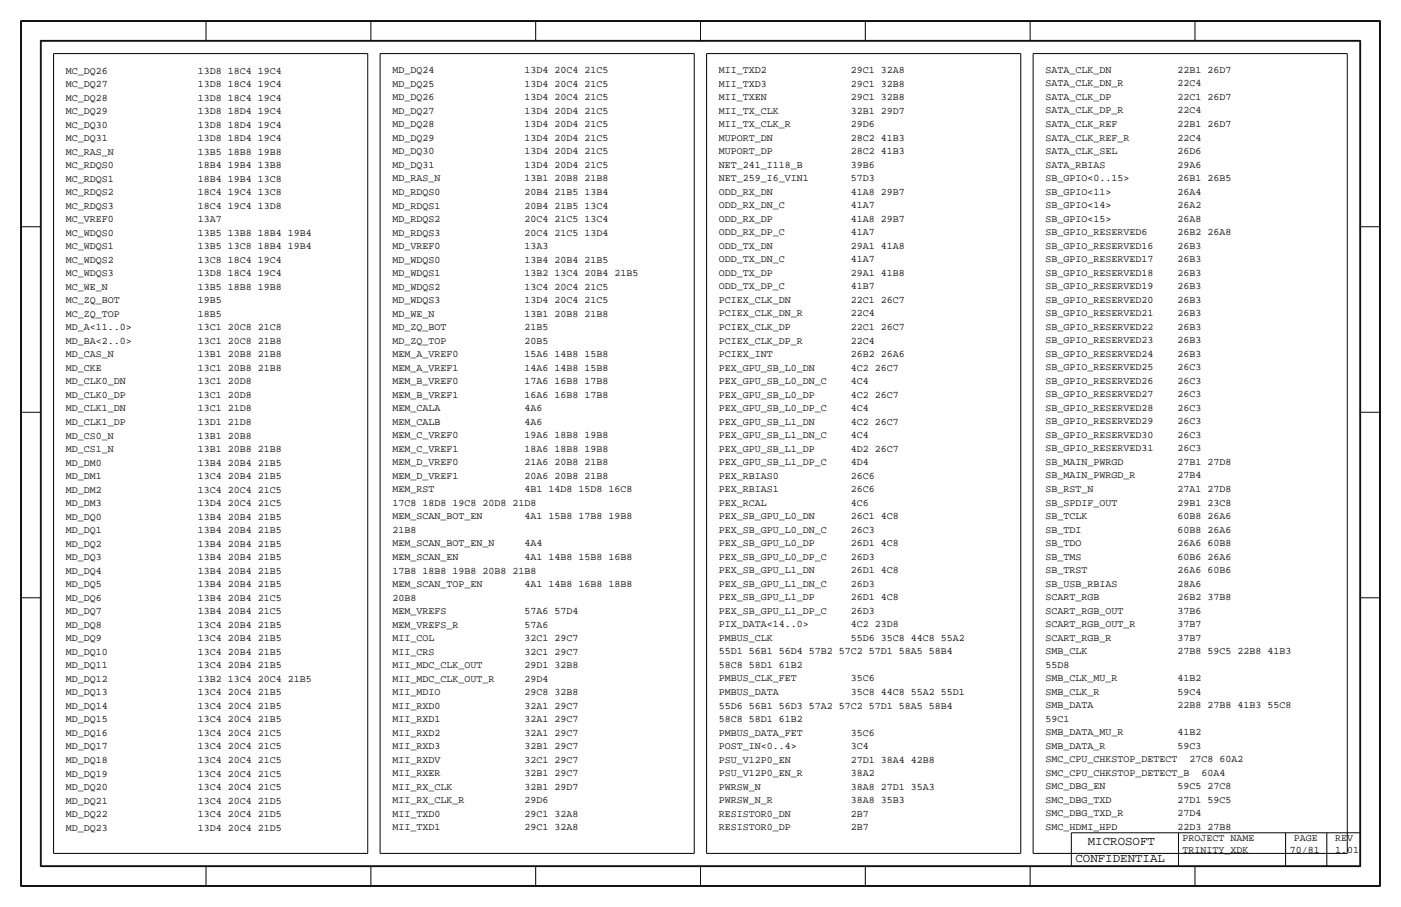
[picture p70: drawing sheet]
<svg xmlns="http://www.w3.org/2000/svg" width="432mm" height="279mm" viewBox="0 0 432 279" stroke-linecap="round" stroke-linejoin="round" font-family="sans-serif">
<defs><g id="words">
<g font-size="3.8">
<text x="335.3" y="260.3">MICROSOFT</text>
<text x="331.5" y="265.4">CONFIDENTIAL</text>
</g>
<g font-size="3.1">
<text x="20.3" y="22.6">MC_DQ26</text>
<text x="61" y="22.6">13D8 18C4 19C4</text>
<text x="121" y="22.6">MD_DQ24</text>
<text x="161.6" y="22.6">13D4 20C4 21C5</text>
<text x="221.6" y="22.5">MII_TXD2</text>
<text x="262.3" y="22.5">29C1 32A8</text>
<text x="322.2" y="22.5">SATA_CLK_DN</text>
<text x="362.9" y="22.5">22B1 26D7</text>
<text x="20.3" y="26.8">MC_DQ27</text>
<text x="61" y="26.8">13D8 18C4 19C4</text>
<text x="121" y="26.8">MD_DQ25</text>
<text x="161.6" y="26.8">13D4 20C4 21C5</text>
<text x="221.6" y="26.7">MII_TXD3</text>
<text x="262.3" y="26.7">29C1 32B8</text>
<text x="322.2" y="26.6">SATA_CLK_DN_R</text>
<text x="362.9" y="26.6">22C4</text>
<text x="20.3" y="35.1">MC_DQ29</text>
<text x="20.3" y="31">MC_DQ28</text>
<text x="61" y="35.1">13D8 18D4 19C4</text>
<text x="61" y="31">13D8 18C4 19C4</text>
<text x="121" y="35.1">MD_DQ27</text>
<text x="121" y="30.9">MD_DQ26</text>
<text x="161.6" y="35.1">13D4 20D4 21C5</text>
<text x="161.6" y="30.9">13D4 20C4 21C5</text>
<text x="221.6" y="35">MII_TX_CLK</text>
<text x="221.6" y="30.9">MII_TXEN</text>
<text x="262.3" y="35">32B1 29D7</text>
<text x="262.3" y="30.9">29C1 32B8</text>
<text x="322.2" y="35">SATA_CLK_DP_R</text>
<text x="322.2" y="30.8">SATA_CLK_DP</text>
<text x="362.9" y="35">22C4</text>
<text x="362.9" y="30.8">22C1 26D7</text>
<text x="20.3" y="39.3">MC_DQ30</text>
<text x="61" y="39.3">13D8 18D4 19C4</text>
<text x="121" y="39.2">MD_DQ28</text>
<text x="161.6" y="39.2">13D4 20D4 21C5</text>
<text x="221.6" y="39.2">MII_TX_CLK_R</text>
<text x="262.3" y="39.2">29D6</text>
<text x="322.2" y="39.1">SATA_CLK_REF</text>
<text x="362.9" y="39.1">22B1 26D7</text>
<text x="20.3" y="47.6">MC_RAS_N</text>
<text x="20.3" y="43.5">MC_DQ31</text>
<text x="61" y="47.6">13B5 18B8 19B8</text>
<text x="61" y="43.5">13D8 18D4 19C4</text>
<text x="121" y="47.6">MD_DQ30</text>
<text x="121" y="43.4">MD_DQ29</text>
<text x="161.6" y="47.6">13D4 20D4 21C5</text>
<text x="161.6" y="43.4">13D4 20D4 21C5</text>
<text x="221.6" y="47.5">MUPORT_DP</text>
<text x="221.6" y="43.3">MUPORT_DN</text>
<text x="262.3" y="47.5">28C2 41B3</text>
<text x="262.3" y="43.3">28C2 41B3</text>
<text x="322.2" y="47.5">SATA_CLK_SEL</text>
<text x="322.2" y="43.3">SATA_CLK_REF_R</text>
<text x="362.9" y="47.5">26D6</text>
<text x="362.9" y="43.3">22C4</text>
<text x="20.3" y="51.8">MC_RDQS0</text>
<text x="61" y="51.8">18B4 19B4 13B8</text>
<text x="121" y="51.7">MD_DQ31</text>
<text x="161.6" y="51.7">13D4 20D4 21C5</text>
<text x="221.6" y="51.7">NET_241_I118_B</text>
<text x="262.3" y="51.7">39B6</text>
<text x="322.2" y="51.6">SATA_RBIAS</text>
<text x="362.9" y="51.6">29A6</text>
<text x="20.3" y="56">MC_RDQS1</text>
<text x="61" y="56">18B4 19B4 13C8</text>
<text x="121" y="55.9">MD_RAS_N</text>
<text x="161.6" y="55.9">13B1 20B8 21B8</text>
<text x="221.6" y="55.8">NET_259_I6_VIN1</text>
<text x="262.3" y="55.8">57D3</text>
<text x="322.2" y="59.9">SB_GPIO&lt;11&gt;</text>
<text x="322.2" y="55.8">SB_GPIO&lt;0..15&gt;</text>
<text x="362.9" y="59.9">26A4</text>
<text x="362.9" y="55.8">26B1 26B5</text>
<text x="20.3" y="64.3">MC_RDQS3</text>
<text x="20.3" y="60.1">MC_RDQS2</text>
<text x="61" y="64.3">18C4 19C4 13D8</text>
<text x="61" y="60.1">18C4 19C4 13C8</text>
<text x="121" y="64.2">MD_RDQS1</text>
<text x="121" y="60.1">MD_RDQS0</text>
<text x="161.6" y="64.2">20B4 21B5 13C4</text>
<text x="161.6" y="60.1">20B4 21B5 13B4</text>
<text x="221.6" y="64.2">ODD_RX_DN_C</text>
<text x="221.6" y="60">ODD_RX_DN</text>
<text x="262.3" y="64.2">41A7</text>
<text x="262.3" y="60">41A8 29B7</text>
<text x="322.2" y="64.1">SB_GPIO&lt;14&gt;</text>
<text x="362.9" y="64.1">26A2</text>
<text x="20.3" y="68.5">MC_VREF0</text>
<text x="61" y="68.5">13A7</text>
<text x="121" y="68.4">MD_RDQS2</text>
<text x="161.6" y="68.4">20C4 21C5 13C4</text>
<text x="221.6" y="68.3">ODD_RX_DP</text>
<text x="262.3" y="68.3">41A8 29B7</text>
<text x="322.2" y="68.3">SB_GPIO&lt;15&gt;</text>
<text x="362.9" y="68.3">26A8</text>
<text x="20.3" y="76.8">MC_WDQS1</text>
<text x="20.3" y="72.6">MC_WDQS0</text>
<text x="61" y="76.8">13B5 13C8 18B4 19B4</text>
<text x="61" y="72.6">13B5 13B8 18B4 19B4</text>
<text x="121" y="76.7">MD_VREF0</text>
<text x="121" y="72.6">MD_RDQS3</text>
<text x="161.6" y="76.7">13A3</text>
<text x="161.6" y="72.6">20C4 21C5 13D4</text>
<text x="221.6" y="76.7">ODD_TX_DN</text>
<text x="221.6" y="72.5">ODD_RX_DP_C</text>
<text x="262.3" y="76.7">29A1 41A8</text>
<text x="262.3" y="72.5">41A7</text>
<text x="322.2" y="76.6">SB_GPIO_RESERVED16</text>
<text x="322.2" y="72.4">SB_GPIO_RESERVED6</text>
<text x="362.9" y="76.6">26B3</text>
<text x="362.9" y="72.4">26B2 26A8</text>
<text x="20.3" y="81">MC_WDQS2</text>
<text x="61" y="81">13C8 18C4 19C4</text>
<text x="121" y="80.9">MD_WDQS0</text>
<text x="161.6" y="80.9">13B4 20B4 21B5</text>
<text x="221.6" y="80.8">ODD_TX_DN_C</text>
<text x="262.3" y="80.8">41A7</text>
<text x="322.2" y="80.8">SB_GPIO_RESERVED17</text>
<text x="362.9" y="80.8">26B3</text>
<text x="20.3" y="89.3">MC_WE_N</text>
<text x="20.3" y="85.1">MC_WDQS3</text>
<text x="61" y="89.3">13B5 18B8 19B8</text>
<text x="61" y="85.1">13D8 18C4 19C4</text>
<text x="121" y="89.2">MD_WDQS2</text>
<text x="121" y="85.1">MD_WDQS1</text>
<text x="161.6" y="89.2">13C4 20C4 21C5</text>
<text x="161.6" y="85.1">13B2 13C4 20B4 21B5</text>
<text x="221.6" y="89.2">ODD_TX_DP_C</text>
<text x="221.6" y="85">ODD_TX_DP</text>
<text x="262.3" y="89.2">41B7</text>
<text x="262.3" y="85">29A1 41B8</text>
<text x="322.2" y="89.1">SB_GPIO_RESERVED19</text>
<text x="322.2" y="84.9">SB_GPIO_RESERVED18</text>
<text x="362.9" y="89.1">26B3</text>
<text x="362.9" y="84.9">26B3</text>
<text x="20.3" y="93.4">MC_ZQ_BOT</text>
<text x="61" y="93.4">19B5</text>
<text x="121" y="93.4">MD_WDQS3</text>
<text x="161.6" y="93.4">13D4 20C4 21C5</text>
<text x="221.6" y="93.3">PCIEX_CLK_DN</text>
<text x="262.3" y="93.3">22C1 26C7</text>
<text x="322.2" y="93.3">SB_GPIO_RESERVED20</text>
<text x="362.9" y="93.3">26B3</text>
<text x="20.3" y="101.8">MD_A&lt;11..0&gt;</text>
<text x="20.3" y="97.6">MC_ZQ_TOP</text>
<text x="61" y="101.8">13C1 20C8 21C8</text>
<text x="61" y="97.6">18B5</text>
<text x="121" y="101.7">MD_ZQ_BOT</text>
<text x="121" y="97.5">MD_WE_N</text>
<text x="161.6" y="101.7">21B5</text>
<text x="161.6" y="97.5">13B1 20B8 21B8</text>
<text x="221.6" y="101.7">PCIEX_CLK_DP</text>
<text x="221.6" y="97.5">PCIEX_CLK_DN_R</text>
<text x="262.3" y="101.7">22C1 26C7</text>
<text x="262.3" y="97.5">22C4</text>
<text x="322.2" y="101.6">SB_GPIO_RESERVED22</text>
<text x="322.2" y="97.4">SB_GPIO_RESERVED21</text>
<text x="362.9" y="101.6">26B3</text>
<text x="362.9" y="97.4">26B3</text>
<text x="20.3" y="105.9">MD_BA&lt;2..0&gt;</text>
<text x="61" y="105.9">13C1 20C8 21B8</text>
<text x="121" y="105.9">MD_ZQ_TOP</text>
<text x="161.6" y="105.9">20B5</text>
<text x="221.6" y="105.8">PCIEX_CLK_DP_R</text>
<text x="262.3" y="105.8">22C4</text>
<text x="322.2" y="105.8">SB_GPIO_RESERVED23</text>
<text x="362.9" y="105.8">26B3</text>
<text x="20.3" y="110.1">MD_CAS_N</text>
<text x="61" y="110.1">13B1 20B8 21B8</text>
<text x="121" y="110">MEM_A_VREF0</text>
<text x="161.6" y="110">15A6 14B8 15B8</text>
<text x="221.6" y="110">PCIEX_INT</text>
<text x="262.3" y="110">26B2 26A6</text>
<text x="322.2" y="109.9">SB_GPIO_RESERVED24</text>
<text x="362.9" y="109.9">26B3</text>
<text x="20.3" y="118.4">MD_CLK0_DN</text>
<text x="20.3" y="114.3">MD_CKE</text>
<text x="61" y="118.4">13C1 20D8</text>
<text x="61" y="114.3">13C1 20B8 21B8</text>
<text x="121" y="118.4">MEM_B_VREF0</text>
<text x="121" y="114.2">MEM_A_VREF1</text>
<text x="161.6" y="118.4">17A6 16B8 17B8</text>
<text x="161.6" y="114.2">14A6 14B8 15B8</text>
<text x="221.6" y="118.3">PEX_GPU_SB_L0_DN_C</text>
<text x="221.6" y="114.1">PEX_GPU_SB_L0_DN</text>
<text x="262.3" y="118.3">4C4</text>
<text x="262.3" y="114.1">4C2 26C7</text>
<text x="322.2" y="118.2">SB_GPIO_RESERVED26</text>
<text x="322.2" y="114.1">SB_GPIO_RESERVED25</text>
<text x="362.9" y="118.2">26C3</text>
<text x="362.9" y="114.1">26C3</text>
<text x="20.3" y="122.6">MD_CLK0_DP</text>
<text x="61" y="122.6">13C1 20D8</text>
<text x="121" y="122.5">MEM_B_VREF1</text>
<text x="161.6" y="122.5">16A6 16B8 17B8</text>
<text x="221.6" y="122.5">PEX_GPU_SB_L0_DP</text>
<text x="262.3" y="122.5">4C2 26C7</text>
<text x="322.2" y="122.4">SB_GPIO_RESERVED27</text>
<text x="362.9" y="122.4">26C3</text>
<text x="20.3" y="130.9">MD_CLK1_DP</text>
<text x="20.3" y="126.8">MD_CLK1_DN</text>
<text x="61" y="130.9">13D1 21D8</text>
<text x="61" y="126.8">13C1 21D8</text>
<text x="121" y="130.9">MEM_CALB</text>
<text x="121" y="126.7">MEM_CALA</text>
<text x="161.6" y="130.9">4A6</text>
<text x="161.6" y="126.7">4A6</text>
<text x="221.6" y="130.8">PEX_GPU_SB_L1_DN</text>
<text x="221.6" y="126.6">PEX_GPU_SB_L0_DP_C</text>
<text x="262.3" y="130.8">4C2 26C7</text>
<text x="262.3" y="126.6">4C4</text>
<text x="322.2" y="130.7">SB_GPIO_RESERVED29</text>
<text x="322.2" y="126.6">SB_GPIO_RESERVED28</text>
<text x="362.9" y="130.7">26C3</text>
<text x="362.9" y="126.6">26C3</text>
<text x="20.3" y="135.1">MD_CS0_N</text>
<text x="61" y="135.1">13B1 20B8</text>
<text x="121" y="135">MEM_C_VREF0</text>
<text x="161.6" y="135">19A6 18B8 19B8</text>
<text x="221.6" y="135">PEX_GPU_SB_L1_DN_C</text>
<text x="262.3" y="135">4C4</text>
<text x="322.2" y="134.9">SB_GPIO_RESERVED30</text>
<text x="362.9" y="134.9">26C3</text>
<text x="20.3" y="143.4">MD_DM0</text>
<text x="20.3" y="139.3">MD_CS1_N</text>
<text x="61" y="143.4">13B4 20B4 21B5</text>
<text x="61" y="139.3">13B1 20B8 21B8</text>
<text x="121" y="143.4">MEM_D_VREF0</text>
<text x="121" y="139.2">MEM_C_VREF1</text>
<text x="161.6" y="143.4">21A6 20B8 21B8</text>
<text x="161.6" y="139.2">18A6 18B8 19B8</text>
<text x="221.6" y="143.3">PEX_GPU_SB_L1_DP_C</text>
<text x="221.6" y="139.1">PEX_GPU_SB_L1_DP</text>
<text x="262.3" y="143.3">4D4</text>
<text x="262.3" y="139.1">4D2 26C7</text>
<text x="322.2" y="143.2">SB_MAIN_PWRGD</text>
<text x="322.2" y="139.1">SB_GPIO_RESERVED31</text>
<text x="362.9" y="143.2">27B1 27D8</text>
<text x="362.9" y="139.1">26C3</text>
<text x="20.3" y="147.6">MD_DM1</text>
<text x="61" y="147.6">13C4 20B4 21B5</text>
<text x="121" y="147.5">MEM_D_VREF1</text>
<text x="161.6" y="147.5">20A6 20B8 21B8</text>
<text x="221.6" y="147.5">PEX_RBIAS0</text>
<text x="262.3" y="147.5">26C6</text>
<text x="322.2" y="147.4">SB_MAIN_PWRGD_R</text>
<text x="362.9" y="147.4">27B4</text>
<text x="20.3" y="155.9">MD_DM3</text>
<text x="20.3" y="151.7">MD_DM2</text>
<text x="61" y="155.9">13D4 20C4 21C5</text>
<text x="61" y="151.7">13C4 20C4 21C5</text>
<text x="121" y="155.9">17C8 18D8 19C8 20D8 21D8</text>
<text x="121" y="151.7">MEM_RST</text>
<text x="161.6" y="151.7">4B1 14D8 15D8 16C8</text>
<text x="221.6" y="155.8">PEX_RCAL</text>
<text x="221.6" y="151.6">PEX_RBIAS1</text>
<text x="262.3" y="155.8">4C6</text>
<text x="262.3" y="151.6">26C6</text>
<text x="322.2" y="155.7">SB_SPDIF_OUT</text>
<text x="322.2" y="151.6">SB_RST_N</text>
<text x="362.9" y="155.7">29B1 23C8</text>
<text x="362.9" y="151.6">27A1 27D8</text>
<text x="20.3" y="160.1">MD_DQ0</text>
<text x="61" y="160.1">13B4 20B4 21B5</text>
<text x="121" y="160">MEM_SCAN_BOT_EN</text>
<text x="161.6" y="160">4A1 15B8 17B8 19B8</text>
<text x="221.6" y="160">PEX_SB_GPU_L0_DN</text>
<text x="262.3" y="160">26C1 4C8</text>
<text x="322.2" y="159.9">SB_TCLK</text>
<text x="362.9" y="159.9">60B8 26A6</text>
<text x="20.3" y="164.2">MD_DQ1</text>
<text x="61" y="164.2">13B4 20B4 21B5</text>
<text x="121" y="164.2">21B8</text>
<text x="221.6" y="164.1">PEX_SB_GPU_L0_DN_C</text>
<text x="262.3" y="164.1">26C3</text>
<text x="322.2" y="164.1">SB_TDI</text>
<text x="362.9" y="164.1">60B8 26A6</text>
<text x="20.3" y="172.6">MD_DQ3</text>
<text x="20.3" y="168.4">MD_DQ2</text>
<text x="61" y="172.6">13B4 20B4 21B5</text>
<text x="61" y="168.4">13B4 20B4 21B5</text>
<text x="121" y="172.5">MEM_SCAN_EN</text>
<text x="121" y="168.3">MEM_SCAN_BOT_EN_N</text>
<text x="161.6" y="172.5">4A1 14B8 15B8 16B8</text>
<text x="161.6" y="168.3">4A4</text>
<text x="221.6" y="172.4">PEX_SB_GPU_L0_DP_C</text>
<text x="221.6" y="168.3">PEX_SB_GPU_L0_DP</text>
<text x="262.3" y="172.4">26D3</text>
<text x="262.3" y="168.3">26D1 4C8</text>
<text x="322.2" y="172.4">SB_TMS</text>
<text x="322.2" y="168.2">SB_TDO</text>
<text x="362.9" y="172.4">60B6 26A6</text>
<text x="362.9" y="168.2">26A6 60B8</text>
<text x="20.3" y="176.7">MD_DQ4</text>
<text x="61" y="176.7">13B4 20B4 21B5</text>
<text x="121" y="176.7">17B8 18B8 19B8 20B8 21B8</text>
<text x="221.6" y="176.6">PEX_SB_GPU_L1_DN</text>
<text x="262.3" y="176.6">26D1 4C8</text>
<text x="322.2" y="176.6">SB_TRST</text>
<text x="362.9" y="176.6">26A6 60B6</text>
<text x="20.3" y="185.1">MD_DQ6</text>
<text x="20.3" y="180.9">MD_DQ5</text>
<text x="61" y="185.1">13B4 20B4 21C5</text>
<text x="61" y="180.9">13B4 20B4 21B5</text>
<text x="121" y="185">20B8</text>
<text x="121" y="180.8">MEM_SCAN_TOP_EN</text>
<text x="161.6" y="180.8">4A1 14B8 16B8 18B8</text>
<text x="221.6" y="184.9">PEX_SB_GPU_L1_DP</text>
<text x="221.6" y="180.8">PEX_SB_GPU_L1_DN_C</text>
<text x="262.3" y="184.9">26D1 4C8</text>
<text x="262.3" y="180.8">26D3</text>
<text x="322.2" y="184.9">SCART_RGB</text>
<text x="322.2" y="180.7">SB_USB_RBIAS</text>
<text x="362.9" y="184.9">26B2 37B8</text>
<text x="362.9" y="180.7">28A6</text>
<text x="20.3" y="189.2">MD_DQ7</text>
<text x="61" y="189.2">13B4 20B4 21C5</text>
<text x="121" y="189.2">MEM_VREFS</text>
<text x="161.6" y="189.2">57A6 57D4</text>
<text x="221.6" y="189.1">PEX_SB_GPU_L1_DP_C</text>
<text x="262.3" y="189.1">26D3</text>
<text x="322.2" y="189">SCART_RGB_OUT</text>
<text x="362.9" y="189">37B6</text>
<text x="20.3" y="197.6">MD_DQ9</text>
<text x="20.3" y="193.4">MD_DQ8</text>
<text x="61" y="197.6">13C4 20B4 21B5</text>
<text x="61" y="193.4">13C4 20B4 21B5</text>
<text x="121" y="197.5">MII_COL</text>
<text x="121" y="193.3">MEM_VREFS_R</text>
<text x="161.6" y="197.5">32C1 29C7</text>
<text x="161.6" y="193.3">57A6</text>
<text x="221.6" y="197.4">PMBUS_CLK</text>
<text x="221.6" y="193.3">PIX_DATA&lt;14..0&gt;</text>
<text x="262.3" y="197.4">55D6 35C8 44C8 55A2</text>
<text x="262.3" y="193.3">4C2 23D8</text>
<text x="322.2" y="197.4">SCART_RGB_R</text>
<text x="322.2" y="193.2">SCART_RGB_OUT_R</text>
<text x="362.9" y="197.4">37B7</text>
<text x="362.9" y="193.2">37B7</text>
<text x="20.3" y="201.7">MD_DQ10</text>
<text x="61" y="201.7">13C4 20B4 21B5</text>
<text x="121" y="201.7">MII_CRS</text>
<text x="161.6" y="201.7">32C1 29C7</text>
<text x="221.6" y="201.6">55D1 56B1 56D4 57B2 57C2 57D1 58A5 58B4</text>
<text x="322.2" y="201.5">SMB_CLK</text>
<text x="362.9" y="201.5">27B8 59C5 22B8 41B3</text>
<text x="20.3" y="205.9">MD_DQ11</text>
<text x="61" y="205.9">13C4 20B4 21B5</text>
<text x="121" y="210">MII_MDC_CLK_OUT_R</text>
<text x="121" y="205.8">MII_MDC_CLK_OUT</text>
<text x="161.6" y="210">29D4</text>
<text x="161.6" y="205.8">29D1 32B8</text>
<text x="221.6" y="209.9">PMBUS_CLK_FET</text>
<text x="221.6" y="205.8">58C8 58D1 61B2</text>
<text x="262.3" y="209.9">35C6</text>
<text x="322.2" y="209.9">SMB_CLK_MU_R</text>
<text x="322.2" y="205.7">55D8</text>
<text x="362.9" y="209.9">41B2</text>
<text x="20.3" y="214.2">MD_DQ13</text>
<text x="20.3" y="210.1">MD_DQ12</text>
<text x="61" y="214.2">13C4 20C4 21B5</text>
<text x="61" y="210.1">13B2 13C4 20C4 21B5</text>
<text x="121" y="214.2">MII_MDIO</text>
<text x="161.6" y="214.2">29C8 32B8</text>
<text x="221.6" y="214.1">PMBUS_DATA</text>
<text x="262.3" y="214.1">35C8 44C8 55A2 55D1</text>
<text x="322.2" y="214">SMB_CLK_R</text>
<text x="362.9" y="214">59C4</text>
<text x="20.3" y="218.4">MD_DQ14</text>
<text x="61" y="218.4">13C4 20C4 21B5</text>
<text x="121" y="218.3">MII_RXD0</text>
<text x="161.6" y="218.3">32A1 29C7</text>
<text x="221.6" y="218.3">55D6 56B1 56D3 57A2 57C2 57D1 58A5 58B4</text>
<text x="322.2" y="218.2">SMB_DATA</text>
<text x="362.9" y="218.2">22B8 27B8 41B3 55C8</text>
<text x="20.3" y="226.7">MD_DQ16</text>
<text x="20.3" y="222.5">MD_DQ15</text>
<text x="61" y="226.7">13C4 20C4 21C5</text>
<text x="61" y="222.5">13C4 20C4 21B5</text>
<text x="121" y="226.6">MII_RXD2</text>
<text x="121" y="222.5">MII_RXD1</text>
<text x="161.6" y="226.6">32A1 29C7</text>
<text x="161.6" y="222.5">32A1 29C7</text>
<text x="221.6" y="226.6">PMBUS_DATA_FET</text>
<text x="221.6" y="222.4">58C8 58D1 61B2</text>
<text x="262.3" y="226.6">35C6</text>
<text x="322.2" y="226.5">SMB_DATA_MU_R</text>
<text x="322.2" y="222.4">59C1</text>
<text x="362.9" y="226.5">41B2</text>
<text x="20.3" y="230.9">MD_DQ17</text>
<text x="61" y="230.9">13C4 20C4 21C5</text>
<text x="121" y="230.8">MII_RXD3</text>
<text x="161.6" y="230.8">32B1 29C7</text>
<text x="221.6" y="230.8">POST_IN&lt;0..4&gt;</text>
<text x="262.3" y="230.8">3C4</text>
<text x="322.2" y="230.7">SMB_DATA_R</text>
<text x="362.9" y="230.7">59C3</text>
<text x="20.3" y="239.2">MD_DQ19</text>
<text x="20.3" y="235">MD_DQ18</text>
<text x="61" y="239.2">13C4 20C4 21C5</text>
<text x="61" y="235">13C4 20C4 21C5</text>
<text x="121" y="239.1">MII_RXER</text>
<text x="121" y="235">MII_RXDV</text>
<text x="161.6" y="239.1">32B1 29C7</text>
<text x="161.6" y="235">32C1 29C7</text>
<text x="221.6" y="239.1">PSU_V12P0_EN_R</text>
<text x="221.6" y="234.9">PSU_V12P0_EN</text>
<text x="262.3" y="239.1">38A2</text>
<text x="262.3" y="234.9">27D1 38A4 42B8</text>
<text x="322.2" y="239">SMC_CPU_CHKSTOP_DETECT_B</text>
<text x="322.2" y="234.9">SMC_CPU_CHKSTOP_DETECT</text>
<text x="366.6" y="234.9">27C8 60A2</text>
<text x="370.3" y="239">60A4</text>
<text x="20.3" y="243.4">MD_DQ20</text>
<text x="61" y="243.4">13C4 20C4 21C5</text>
<text x="121" y="243.3">MII_RX_CLK</text>
<text x="161.6" y="243.3">32B1 29D7</text>
<text x="221.6" y="243.2">PWRSW_N</text>
<text x="262.3" y="243.2">38A8 27D1 35A3</text>
<text x="322.2" y="243.2">SMC_DBG_EN</text>
<text x="362.9" y="243.2">59C5 27C8</text>
<text x="20.3" y="251.7">MD_DQ22</text>
<text x="20.3" y="247.5">MD_DQ21</text>
<text x="61" y="251.7">13C4 20C4 21D5</text>
<text x="61" y="247.5">13C4 20C4 21D5</text>
<text x="121" y="251.6">MII_TXD0</text>
<text x="121" y="247.5">MII_RX_CLK_R</text>
<text x="161.6" y="251.6">29C1 32A8</text>
<text x="161.6" y="247.5">29D6</text>
<text x="221.6" y="251.6">RESISTOR0_DN</text>
<text x="221.6" y="247.4">PWRSW_N_R</text>
<text x="262.3" y="251.6">2B7</text>
<text x="262.3" y="247.4">38A8 35B3</text>
<text x="322.2" y="251.5">SMC_DBG_TXD_R</text>
<text x="322.2" y="247.3">SMC_DBG_TXD</text>
<text x="362.9" y="251.5">27D4</text>
<text x="362.9" y="247.3">27D1 59C5</text>
<text x="20.3" y="255.9">MD_DQ23</text>
<text x="61" y="255.9">13D4 20C4 21D5</text>
<text x="121" y="255.8">MII_TXD1</text>
<text x="161.6" y="255.8">29C1 32A8</text>
<text x="221.6" y="255.7">RESISTOR0_DP</text>
<text x="262.3" y="255.7">2B7</text>
<text x="322.2" y="255.7">SMC_HDMI_HPD</text>
<text x="362.9" y="255.7">22D3 27B8</text>
<text x="364.5" y="262.9">TRINITY_XDK</text>
<text x="364.5" y="259.1">PROJECT NAME</text>
<text x="397.5" y="262.9">70/81</text>
<text x="398.8" y="259.1">PAGE</text>
<text x="411.5" y="262.9">1.01</text>
<text x="411.5" y="259.1">REV</text>
</g>
</g></defs>
<!-- layer: Nets -->
<g fill="none" stroke="#000" stroke-width=".31">
<path d="M16.5 16.5v246.4zM16.5 16.5h96.8zM113.3 16.5v246.4zM117.1 16.5v246.4zM117.1 16.5h96.9zM214 16.5v246.4zM217.8 16.5v246.4zM217.8 16.5h96.8zM314.6 16.5v246.4zM318.4 16.5v246.4zM318.4 16.5h96.8zM415.2 16.5v246.4z"/>
<path d="M16.5 262.9h96.8zM117.1 262.9h96.9zM217.8 262.9h96.8zM318.4 262.9h96.8z"/>
</g>
<!-- layer: Page Border and Title Block -->
<g fill="none" stroke="#000" stroke-width=".31">
<path d="M6.3 6.3v266.7zM6.4 6.3h419zM6.6 6.6h418.6zM6.6 6.6v266.2zM12.4 12.4v254.6zM12.4 12.4h407zM12.7 12.7h406.4zM12.7 12.7v254zM63.5 6.3v6.4zM114.3 6.3v6.4zM165.1 6.3v6.4zM215.9 6.3v6.4z"/>
<path d="M266.7 6.3v6.4zM317.5 6.3v6.4zM368.3 6.3v6.4zM419.1 12.7v254zM419.4 12.4v254.6zM425.2 6.6v266.2zM425.4 6.3v266.7zM6.3 69.8h6.4zM419.1 69.8h6.3zM6.3 127h6.4zM419.1 127h6.3zM6.3 184.1h6.4z"/>
<path d="M419.1 184.1h6.3zM330.2 256.5v10.2zM330.2 256.5h88.9zM363.2 256.5v10.2zM396.2 256.5v10.2zM408.9 256.5v10.2zM6.4 273h419zM6.6 272.8h418.6zM12.4 267h407zM12.7 266.7h406.4zM63.5 266.7v6.3zM114.3 266.7v6.3z"/>
<path d="M165.1 266.7v6.3zM215.9 266.7v6.3zM266.7 266.7v6.3zM317.5 266.7v6.3zM368.3 266.7v6.3z"/>
</g>
<use href="#words"/>
</svg>
